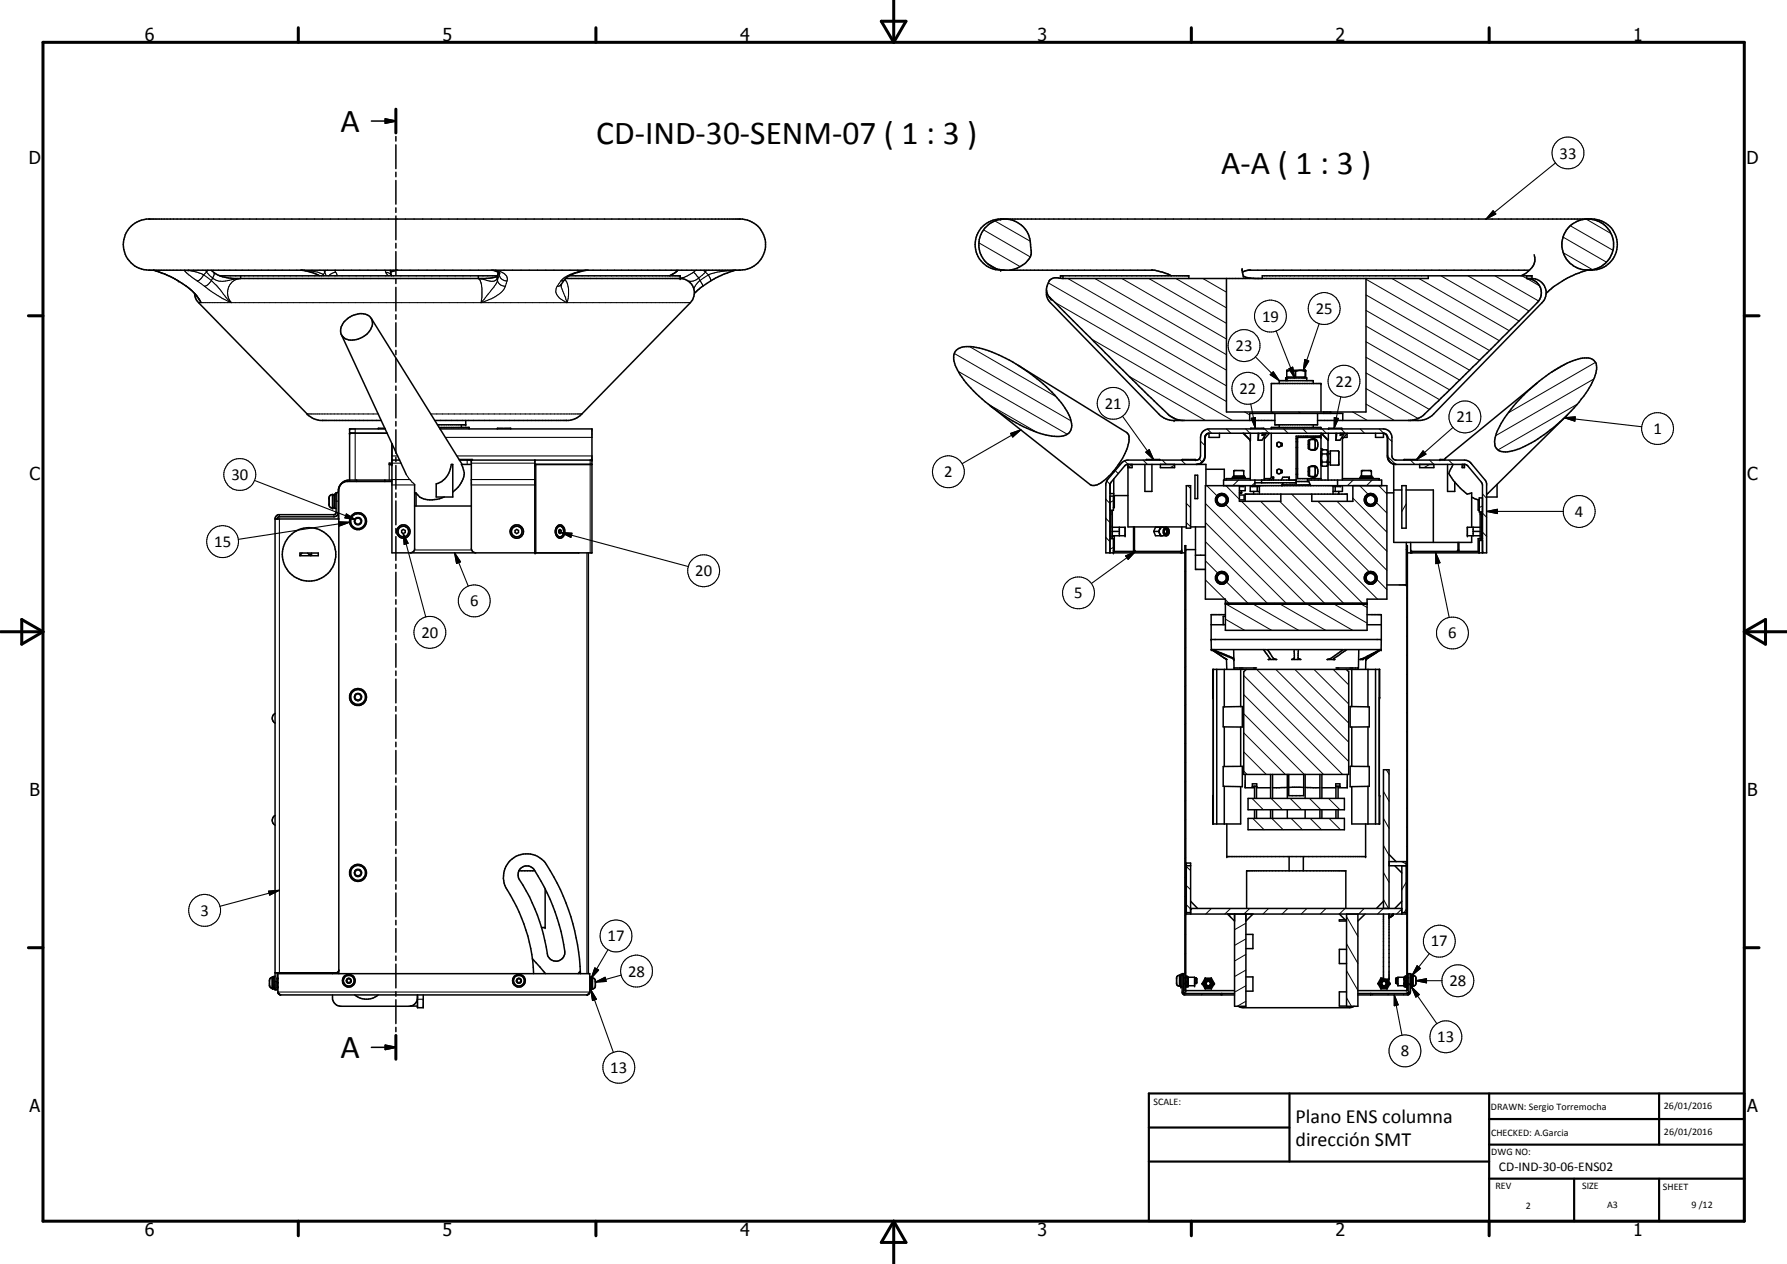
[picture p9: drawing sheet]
<svg xmlns="http://www.w3.org/2000/svg" width="420mm" height="297mm" viewBox="0 0 420 297" stroke-linecap="round" stroke-linejoin="round" font-family="sans-serif">
<defs><g id="words">
<g font-size="7.9">
<text x="80" y="30.9">A</text>
<text x="140.2" y="34">CD-IND-30-SENM-07 ( 1 : 3 )</text>
<text x="287.1" y="41">A-A ( 1 : 3 )</text>
<text x="80" y="248.6">A</text>
</g>
<g font-size="4.7">
<text x="304.6" y="263.9">Plano ENS columna</text>
<text x="304.6" y="269.3">dirección SMT</text>
</g>
<g font-size="4.2">
<text x="34" y="9.6">6</text>
<text x="104" y="9.6">5</text>
<text x="174" y="9.6">4</text>
<text x="244" y="9.6">3</text>
<text x="314" y="9.6">2</text>
<text x="384" y="9.6">1</text>
<text x="6.8" y="38.7">D</text>
<text x="410.6" y="38.7">D</text>
<text x="7" y="112.9">C</text>
<text x="410.8" y="112.9">C</text>
<text x="7" y="187.1">B</text>
<text x="410.8" y="187.1">B</text>
<text x="7" y="261.4">A</text>
<text x="410.8" y="261.4">A</text>
<text x="34" y="290.4">6</text>
<text x="104" y="290.4">5</text>
<text x="174" y="290.4">4</text>
<text x="244" y="290.4">3</text>
<text x="314" y="290.4">2</text>
<text x="384" y="290.4">1</text>
</g>
<g font-size="3.9">
<text x="366.6" y="37.3">33</text>
<text x="296.7" y="75.6">19</text>
<text x="309.4" y="73.8">25</text>
<text x="290.5" y="82.5">23</text>
<text x="291.4" y="92.5">22</text>
<text x="314" y="90.9">22</text>
<text x="259.7" y="96.1">21</text>
<text x="342.5" y="99.3">21</text>
<text x="388.7" y="102">1</text>
<text x="54.4" y="112.8">30</text>
<text x="222" y="112.2">2</text>
<text x="370.3" y="121.5">4</text>
<text x="50.4" y="128.6">15</text>
<text x="163.5" y="135.4">20</text>
<text x="110.6" y="142.5">6</text>
<text x="252.6" y="140.6">5</text>
<text x="99.1" y="149.9">20</text>
<text x="340.5" y="150">6</text>
<text x="47.1" y="215.2">3</text>
<text x="142.9" y="221.2">17</text>
<text x="336.4" y="222.4">17</text>
<text x="147.7" y="229.5">28</text>
<text x="340.8" y="231.7">28</text>
<text x="337.9" y="244.9">13</text>
<text x="329.3" y="248.2">8</text>
<text x="143.5" y="252.1">13</text>
</g>
<text font-size="3.1" x="352.4" y="275.2">CD-IND-30-06-ENS02</text>
<g font-size="2.4">
<text x="271.2" y="259.7">SCALE:</text>
<text x="350.6" y="260.8">DRAWN: Sergio Torremocha</text>
<text x="391.2" y="260.6">26/01/2016</text>
<text x="350.6" y="267">CHECKED: A.Garcia</text>
<text x="391.2" y="266.7">26/01/2016</text>
<text x="350.6" y="271.4">DWG NO:</text>
<text x="351.6" y="279.3">REV</text>
<text x="372" y="279.4">SIZE</text>
<text x="391" y="279.6">SHEET</text>
<text x="358.7" y="284.1">2</text>
<text x="377.9" y="283.8">A3</text>
<text x="397.7" y="283.8">9 /12</text>
</g>
</g></defs>
<g fill="none" stroke="#000" stroke-width=".35">
<path d="M87.3 28.4h5.8M90.6 27.9l2.5 .5-2.5 .6zM93.1 25.7v5.5M93.1 32.1v1M93.1 34v5.6M30.8 53.2l1.4-1 2.2-.7h140.2a6 6 0 0 1 5.4 6.3 6 6 0 0 1-6 5.7h-139a6 6 0 0 1-5.6-3.7 6 6 0 0 1 1.4-6.6zM93.1 40.5v1M93.1 42.4v5.6M93.1 48.9v1M93.1 50.8v5.5M93.1 57.2v1.1M93.1 59.1v5.6"/>
<path d="M235.9 51.5a6 6 0 0 0-5.7 6.2 6 6 0 0 0 6.1 5.8M236.8 51.5a6.1 6.1 0 0 1 5.5 6.3l.2 1.9-.3 .8a6.9 6.9 0 0 1-3.7 2.7l-.3 .1a7.3 7.3 0 0 1-3.5 .1 6 6 0 0 1-5.4-6 6 6 0 0 1 5.4-5.9h140.2a6 6 0 0 1 5.4 6.3 6 6 0 0 1-6 5.7h-1.1a25.6 25.6 0 0 0-8.3 4.2l-1.4 1.3M360.7 59.9a3.2 3.2 0 0 1-1.1 3.6M372.7 51.5l-1.2 .2a6.1 6.1 0 0 0-4.3 5.2v1.1a6.1 6.1 0 0 0 6.1 5.5 6.1 6.1 0 0 0 6.1-5.5 6.3 6.3 0 0 0-2.7-5.5l-1.3-.7-1.5-.3M36.1 63.5a23.2 23.2 0 0 1 9.7 5.5M45.8 69l1.1 1.5M45.8 69l.2 1.1 .7 1 25.8 26.6 1.3 .7 1.5 .4h14.3M49.6 63.5a7.7 7.7 0 0 0 5.3 1.9h59.2l1.4-.1a1.37 1.37 0 0 0 1.5-.9l.2-.4M51.6 64.8h65.4M56.6 64.8v.6M70.9 63.5l2.7 .6 1.5 .7M80.3 78.6l15.2 32.9"/>
<path d="M80.8 75.7a4.7 4.7 0 0 1 6.1-1.4 2.6 2.6 0 0 1-.3 3.8 5.1 5.1 0 0 1-5.4 1.5 2.37 2.37 0 0 1-.6-3.5zM87.3 74.8l21.4 34.3M91.8 63.5l.1 .4M91.9 63.9l.2 .9M93.1 65.6v1M93.1 67.5v5.6M93.1 74v1M93.1 75.9v5.5M93.2 63.5l-1.3 .5M112.5 64.8v.6M115.7 63.5l1.1 .3 .6 .4M117.4 64.2h.1"/>
<path d="M133 65.4l-1.1 1.7M133 65.4h26.9M133.9 64.8h26v.6M138 63.5l-2.3 .6a6.6 6.6 0 0 0-2.7 1.3M159.4 63.5l-1 .8-1 .5M159.9 65.4a3.4 3.4 0 0 1 3.1 2.1 3.4 3.4 0 0 1-.7 3.6l-25.5 26.2-1.2 .9-1.9 .6h-31.5M172.9 63.5a22 22 0 0 0-9.6 5.5M237.4 63.5h34l1.9 .4 2.1 .9M246 68.2a3.4 3.4 0 0 0 1 2.9l25.4 26.2 1.2 .9 1.9 .6h24.3M246.7 69.8l26.6 26.3a7.2 7.2 0 0 0 3.5 2.5l1.1 .2M249.3 65.4v-.6h30.2v.6M249.9 64.8v.6"/>
<path d="M270.8 63.5h.2M288.4 65.4v31.4h32.8v-31.4M292 63.1l.1 .9M292.1 64l.2 .9M292.3 64.9h.1M292.4 64.9l.6 .3 1.3 .2M293.9 63.5h-.2M294.7 65.4h.4M296.8 65.4v-.6h63.4v.6M335.8 64.8v.6h-86.6a2.21 2.21 0 0 0-3 1.9l-.2 .7 .2 .9 1 1.6M359 65.4h1.2M359 65.4a3.3 3.3 0 0 1 3.1 2 3.3 3.3 0 0 1-.7 3.7l-14.3 14.4-12.5 12.2-1.4 .7-1.6 .4"/>
<path d="M359 64.8v.6M359.6 63.5h-66.2l-1.3 .5M359.6 63.5l-.9 .8-1.1 .5M360.2 65.4a3.3 3.3 0 0 1 3.1 2.1 3.3 3.3 0 0 1-.7 3.6l-25.5 26.2-1.2 .9-1.9 .6h-24.2M93.1 82.3v1.1M93.1 84.2v5.6M93.1 90.7v1M93.1 92.6v5.6M93.1 99.1v1M108.5 99.8v.7M109.5 98.8v1h-6.6M224.9 82.3a4.8 4.8 0 0 1 4.7-.6 37.3 37.3 0 0 1 17.1 9.8 17 17 0 0 1 5.2 7.6 2.62 2.62 0 0 1-2.9 3.5 21.7 21.7 0 0 1-10.9-3.7 38.9 38.9 0 0 1-12.3-10.8 6.2 6.2 0 0 1-1.4-5.2z"/>
<path d="M239.3 85.8l25.6 15.8 .3 .4a6 6 0 0 1-.7 4.6 15.7 15.7 0 0 1-6.5 7.3l-.7 .2-.9-.2-23.7-18.7M293.8 98.8v-1.6h21.9v1.6M298.9 96.8v-6.7h11.7v6.7M299.8 97.2v2.6h10v-2.6M300.8 90.1v-.6h8v.6M300.8 99.8v.7M302.3 89.5v-.7h4.9v.7M302.4 88.8l.1 .7M302.5 88.8l.2 .7M302.6 87h4.3l.1 1.6h-4.5zM302.8 88.6v.2M303.3 87l-.8 .2"/>
<path d="M303.8 87l.8 .2M304.6 87.2v1.4M305.5 87l-.9 .2M306 87l.9 .2M306.7 88.6v.2M306.9 87v.1M306.9 87.1v1.5M308.8 99.8v.7M311.2 96.8v.4M312.9 96.8v.4M357.7 93.4a37.3 37.3 0 0 1 11.4-8.4 6.4 6.4 0 0 1 5.4-.5 2.5 2.5 0 0 1 .7 3.2 18.8 18.8 0 0 1-3.9 6.8 43.2 43.2 0 0 1-10.5 9.1 13.2 13.2 0 0 1-7.7 2.5 2.27 2.27 0 0 1-1.6-3.2 22.7 22.7 0 0 1 6.2-9.5zM361.5 89.9l-21.8 18"/>
<path d="M368.5 97.6l-19 18.6M77.6 116.5l.7-.3v3.2l-.5-.1-.4-.5v-2zM78.3 116.3l.4-.1zM78.3 119.3h.4M79 116.1h-.3v3.4h.3M79.5 115.8h-.5v4.6l-.2 .5h-13.4l-.5 .4-.2 .7M82.2 101.8h8.8M83.9 112.8v.4M90.5 112.8v.4M90.5 100.7h-1.6v.1M90.6 100.8h-8.4v12M92.1 112.8h-10.3a2.67 2.67 0 0 0-2.3 2.3v6.9"/>
<path d="M92.1 113.2h-10.8a2.09 2.09 0 0 0-1.6 1.9v113.7M92.1 108.8h-.6v.4h.6M92.1 108.1h1.9M93.1 101v5.6M93.1 107.4v1.1M93.1 109.4v5.5M93.1 115.8v1.1M93.1 117.7v5.6M97.5 115.7l.3 .4M97.5 113.8v15.4l-.4 .5-.6 .2M97.5 118.9h13.3M103.3 100.5h7v.3"/>
<path d="M103.5 100.8h35.7v29.1h-47.1v-25.6M104.5 116.8a6.6 6.6 0 0 1-5.8 0l-.9-1v3.1M106.1 109.1h.4v7.7h-3.9v-3.1a5 5 0 0 0 3.5-4.6zM108 108h3.1v.1M108 108.1h31.2M110.8 109.1h-2.3a4.4 4.4 0 0 1-1.2 5.8l-.8 .8M110.8 108.1v20.8l.1 .4a.87 .87 0 0 0 .9 .6M116.9 100.8v-.1h3.2v.1M125.8 109.1h13.4M125.8 108.1v21.8M261 116.6h.8v3.3h-.8M261 116h.9"/>
<path d="M261 113.7l3.4-4.2 .6-.4h18.5v5M261 113.7v16.2M261 113.7v2.3M261 119.9l.1 6.3 .1-.1M261.2 119.9v6.7M261.5 119.9v6.7M261.9 110.7v.3M261.9 112.6v3.9h3.3M262 116.5v2.8h-.2M263 109.1h.4M265.2 109.1v14.7h13.7M266.2 109.1v.8h-1"/>
<path d="M269.2 109.1v6.4h1.6v-6.4M269.5 108.1v-.1h3.2v.1M272.8 109.1v.8h3.4v-.8M277.9 108.1v-.1h3.2v.1M278.9 114.1h1v10h-1zM281 111.7h.6v5.5h-.6zM282.1 109l-.7 .1M283.4 114.1h42.7v26.7h-4.7v7.3h-33.3v-7.3h-4.7zM283.5 110.3h4.4v2.5M284 101.9l-.4 .3-.2 .6v4.3a2.01 2.01 0 0 1-2.1 2M284.3 101.8h41M284.3 101.8l-.6 .2-.4 .6-.1 4.9-.2 .6-.7 .8"/>
<path d="M284.3 101.8v1h2.4v-1M289.8 112.5v-.3h3v.3M290 112.2v-.3h2.6v.3M290.1 111.9v-1.3h.1h2.2v1.3M291.4 116.3h1.1v1.2h-1.1M291.4 114.1v3.7h9.7v-1.7M291.4 115.7h.5M291.9 115.7l-.1 .2h-.4M291.9 115.3v.4M292.3 114.1v.2M292.3 101.8l1.7 1.7M292.4 101.8l1.6 1.7"/>
<path d="M292.4 114.1v.2h-1M292.8 117.8v-1.7h24v1.7M292.8 114.1v1.2h-1.4M294 114.1v1.4h2.1M294 103.5v9.3M294 112.5h-5.7v.3M294 103.5h.1M294 101.8v1.7M294 100.8v-.1h3.2v.1M294.3 114.1v.2h1.8M294.4 114.1v.2M294.8 115.5v.6"/>
<path d="M295.1 112.8v1.3M295.6 114.3v1.2M295.8 101.8v1.7M296 101.8l-.2 1.7M296.1 114.1v2M296.6 112.8v.7M296.7 101.8v.5l1-.5M297.3 102.6v10.2M297.3 112.5h1.4M297.8 101.8l-1.1 1.7h-.9M298.5 101.8l-1.2 1.4M298.9 100.8v-.3h11.7v.3"/>
<path d="M298.9 101.8v10.4M299.5 112.1h-.5l-.6 .7M299.5 112.1l-.6 .7M299.5 112.1v.7M301.2 110.5l.1 .5a.58 .58 0 0 1-.9 .3 .58 .58 0 0 1 0-.9 .58 .58 0 0 1 .9 .2M301.2 104.2v.5M301.3 104.3l-.5-.4a.6 .6 0 0 0-.5 1l.5 .1 .5-.3M301.4 104.1v.7M301.4 110.5v.6M301.4 114h6.7M301.4 114v.1M301.7 113.5l-.3 .5"/>
<path d="M303.1 112.1h-1.5l-.3 .7M303.1 112.1l-.2 .7M303.1 112.1v.7M304.7 112.8h-17v1.3M304.7 113.2h3l.4 .8M304.7 103.1h.4M304.7 105.2h.4M304.7 103.8h.4M304.7 111.5h.4M304.7 110.2h.4M305.1 102.8h5.5v9.7h-5.5zM307.3 102.5l.1 .3"/>
<path d="M307.4 112.8h17.5v1.3M307.4 112.5v.7M307.6 103.5a1.29 1.29 0 0 1 2.2 .5 1.52 1.52 0 0 1-.7 1.8l-.7-.1-.8-.3zM307.6 109.9a1.3 1.3 0 0 1 2.2 .4 1.31 1.31 0 0 1-1.2 1.8l-1-.3zM307.9 104.4l-.3 .1M307.9 110.6l-.3 .1M307.9 110.7l-.3 .2M307.9 103.4v2.2M307.9 109.7v2.2M307.9 104.2l-.3 .2M308 103.3l1.2 .1v2.2l-1.2 .1M308 109.6l1.2 .2v2l-1.2 .2"/>
<path d="M308.1 114v.1M310.6 105.4l.5 .3M310.6 109.1l.2 .5M310.7 101.8l1.6 1.7M310.8 105.7h1.2M310.8 106.7l-.1 .7 .1 1.2M310.8 105.7l-.1 .4 .1 .6M310.8 108.6l-.1 .4 .1 .6M310.8 105.7l-.2 .5M310.8 106.7h1.2M310.8 108.6h1.2M310.8 109.6h1.2"/>
<path d="M312 105.7l.2 .4-.2 .6M312 106.7l.2 .7-.2 1.2M312 108.6l.2 .4-.2 .6M312 105.7l.2 .5M312.2 103.5l-1.6-1.7v.7h-5.9v11h-9.6M312.2 103.5v9.3M312.2 108.6h.6M312.2 106.6h.6M312.2 109.1l-.2 .5M312.2 103.5h.1M312.3 101.8v1.7M312.4 100.8v-.1h3.1v.1"/>
<path d="M312.8 106l2 .1v3.1l-2 .1zM313.4 114.1v2M313.9 114.3v1.2M314.1 101.8v1.7M314.3 101.8l-.2 1.7M314.5 112.8v1.3M314.8 115.5v.6M315.1 101.8v.5l.9-.5M315.1 114.1v.2M315.2 114.1v.2h-1.8M315.6 102.6v10.2M315.6 114.1v1.4h-2.2"/>
<path d="M315.6 112.5h8.7v.3M316.1 101.8l-1.1 1.7h-.9M316.7 101.9v.9h-.8M316.8 101.8l-1.2 1.4M318.1 114.1v3.7h-9.7v-1.7M319.8 112.5v-.3h3v.3M320 112.2v-.3h2.5v.3M320.1 111.9v-1.3h.1h2.2v1.3M323.4 101.8v1h1.9v-1M325.3 101.8a1 1 0 0 1 1 1v4.7l.7 1.2M325.3 101.8l.6 .4 .3 .6 .1 5 .3 .6 .7 .5M326.1 115.8h1.6"/>
<path d="M327.2 108.9l1 .2M327.5 109l.7 .1M327.7 115.1h1.9M329.6 114.1h1v10h-1zM330.1 108.1v-.1h3.2v.1M330.6 115.1h6.4v12.4M333.8 109.1v.8h3.3v-.8M339.7 108h-1.2v.1M339.7 107.9l-.1 .2M340.3 109.1v6.4h1.7v-2.2M341.7 109.1l-1.1 2.2 .3 .5 1.1 1.4 2.5 2.6 .5 .3 1-.3v8.1M343.8 109.1v.8h.5v-.8"/>
<path d="M346 116.8l1.8 .7M347.5 117.4v2.5h.3M348.6 117h-.8v3.3h.8M352 113.8v3h-2.5M64.7 122v110.6h.5v-4M64.7 122h15M70.5 130h4.3v.6h-4.3zM71 130l-.5 .6M72.3 130l.8 .6M73.2 130v.3h-.5M79.5 120.4a1.05 1.05 0 0 1-1 1.1h-13l-.3 .5M83.8 121.8h.7l.5 .7-.5 .6h-.7l-.4-.6z"/>
<path d="M93.1 124.2v1.1M93.1 126.1v5.6M93.1 132.6v1M93.1 134.5v5.6M94.4 124.7l.4-.3 .5 .3v.4l-.5 .3-.4-.3zM121.1 124.7l.4-.3 .4 .3v.4l-.4 .3-.4-.3zM130.9 123.8a1.05 1.05 0 0 1 1.2-.3 1.05 1.05 0 0 1 .7 1.1 1.34 1.34 0 0 1-1.3 1.8 1.81 1.81 0 0 1-.6-2.6zM131.5 124.6l.1 .1M131.5 123.7l-.5 .2-.4 .9M131.5 123.7a1.3 1.3 0 0 1 1.1 1 1.3 1.3 0 0 1-.5 1.3 .97 .97 0 0 1-1.1 0 .97 .97 0 0 1-.4-.9M131.5 123.7a1.36 1.36 0 0 0-.8 1.2 1.36 1.36 0 0 0 .8 1.3M131.6 124.7h.3"/>
<path d="M131.6 124.7v.4M131.6 125.1h.3M131.6 125.1l-.1 .1M131.9 124.7v.4M131.9 124.7l-.3-.3-.3 .3v.4l.3 .3 .3-.3M138.3 129.9v98.9M261 126h.1M261 126.6h.8v3.3M261.1 124.9h.1M261.1 123.6l.1 .1M261.5 124.9h1.7M261.5 123.9h3v2h-3"/>
<path d="M261.5 126h.5v3.3h-.2M261.8 129.5l16.1 .1M263.2 123.9v2M266.5 123.8l.1 5.8M266.7 123.8v5.4l.3 .4M271.3 124.9h1.1M272.4 124.9l.5 1M272.9 123.9l-.5 1M273.3 123.9l-.2 .1a1.12 1.12 0 0 0-.3 1.7l.3 .2M273.9 124.4l.4 .2M274 124.3l.2-.1a.68 .68 0 0 1 .5 .8 .68 .68 0 0 1-.6 .6 .75 .75 0 0 1-.1-1.3zM274.1 124.3l.3 .3"/>
<path d="M274.2 123.9a1.11 1.11 0 0 1 .7 1 1.11 1.11 0 0 1-.5 1h-2.7l-.4-1M274.2 123.9h-2.5l-.4 1M274.2 123.9a1.05 1.05 0 0 0-.7 1 1.05 1.05 0 0 0 .7 1M274.3 124.6l.1 .2M274.4 124.6v.6l-.3 .3M274.4 125l-.3 .4h-.2M277.9 123.8v5.8M277.9 129.6v.3M278.6 129.9h-18.6v-16.3l.4-.9 3.3-3.9 .8-.6 .7-.1 16.5-.1 .4-.3 .2-.6v-4.3a2 2 0 0 1 2-2h41a2 2 0 0 1 2 2v4.3l.1 .5 .4 .4 16.9 .2 1.2 .6 3.4 4.1 .2 .7v16.3h-18.6M278.8 129.2h2.3M279.9 123.8h3.5M281.1 123.8v10h2.3"/>
<path d="M281.1 130.5h2.3M330.7 127.5v10h-4.6M330.7 129.2h.1M331.7 127.5v2.4M331.7 129.5h16.1M342.8 127.5v1.7l-.3 .4M343 127.5v2.1M346 125.9v1.6h-18.3v-18.4h16.8l.5 .2 3.3 4 .3 .7v15.9M346.4 124.9h1.6M346.4 123.9v2M348 120.3v6.7M348 123.9h-3v2h3"/>
<path d="M348 126.6h-.5v3M348.3 120.3v6.7M348.3 124.9h.2M348.3 126.1l.2 .1M348.3 126.6h.3M348.5 123.6l-.2 .1M348.5 120.3v6.3M348.6 127h-.8v2.9M93.1 140.9v1.1M93.1 142.9v5.6M93.1 149.3v1.1M93.1 151.3v5.5"/>
<path d="M93.1 157.7v1M93.1 159.6v5.6M284.8 150.3h40M284.8 150.3v2.4M284.8 146.8h3.3M284.8 152.7l5.3 2.2M284.8 152.7h13.2M285 152.8l.3 .1M285.1 152.7l5 2M285.1 152.8l3.3 2.2zM285.3 157.3v36.3M286.1 157.3v36.3"/>
<path d="M287.9 157.3v8.8M288.1 144.4h-3.3v5.9M288.1 141.8h33.3M288.1 142h33.3M288.1 144.8h-.5v2M288.4 155v2.3M290.1 152.7v4.3h5.3M291.7 157.3v8.8M293 157.3l-.6 .6v24.1h24.7v-24.1l-.5-.6M297.1 152.7l1.4 2M298 152.7l.7 1a1.61 1.61 0 0 0 1.3 1.3M298 152.7h17.8"/>
<path d="M298.2 155h2M298.5 154.9l-.2 .1M298.5 154.7h.1M298.6 154.7v.1M298.6 154.8l-.1 .1M304.3 152.7v1.9l-.2 .3-.4 .1h2.1l-.3-.1-.3-.3 .1-1.9M312 155h1.8M313.6 154.9h.1M313.7 154.9l.1 .1M315.8 152.7l-2 1.4a2.46 2.46 0 0 1-1.7 .9M316.7 152.7l-3.1 2v.2M317.8 157.3v8.8"/>
<path d="M319.5 152.7l-.1 4.3h-5.3M320.5 154.9h.1M320.5 154.9l-.8 .1M321.1 155v2.3M321.4 144.4h3.4v5.9M321.4 146.8h3.4M321.6 157.3v8.8M323.4 157.3v36.3M324.3 157.3v36.3M324.3 153l-3.2 2M324.3 152.9l-3.2 2.1M324.5 152.7l-4.7 2.3"/>
<path d="M324.7 152.7h.1M324.7 152.7l-.1 .1M324.7 152.7l-4.2 2.2M324.7 152.7h-8.9M324.8 150.3l-.1 2.4M64.7 167.6a1.3 1.3 0 0 0 0 2.3M83.8 163.1h.7l.5 .7-.5 .7h-.7l-.4-.7zM93.1 166v1.1M93.1 168v5.5M93.1 174.4v1.1M93.1 176.4v5.5M285.2 164l-.1-6.7h39.3l-.1 6.7"/>
<path d="M287.6 166.1l4.5-.1v4.9l-4.5-.1zM287.9 170.8v9.3M291.7 170.9v9.2M317.4 166l4.5 .1v4.7l-4.5 .1zM317.8 170.9v9.2M321.6 170.8v9.3M64.7 191.6a1.3 1.3 0 0 0 0 2.3M93.1 182.8v1.1M93.1 184.7v5.6M93.1 191.2v1M93.1 193.1v5.6M93.1 199.6v1"/>
<path d="M287.6 180.1h4.5v4.8l-4.5-.1zM287.9 184.8v8.8M288.4 193.6v7.7h32.7v-7.7M291.7 184.9v8.7h-6.6l.1-6.6M292.8 182v3.1h2.2M293.4 187.6h22.7v2.7h-22.7zM293.4 192.3h22.7v2.7h-22.7zM294.5 184.2h1v.6h-1zM295 184.8v2.8M295 190.3v2M295.4 184.8v2.8M295.4 190.3v2"/>
<path d="M295.4 185.1h3.3M298.7 182v5.6M298.7 190.3v2M299.2 182v5.6M299.2 190.3v2M302.7 185l-3.5 .1M302.7 182v5.6M302.7 190.3v2M303 182v5h3.5v-5M303 185h3.5M306.9 185l3.4 .1M306.9 182v5.6"/>
<path d="M306.9 190.3v2M310.3 182v5.6M310.3 190.3v2M310.8 185.1h3.3M310.8 182v5.6M310.8 190.3v2M314.1 184.2h.9v.6h-.9zM314.1 184.8v2.8M314.1 190.3v2M314.6 184.8v2.8M314.6 190.3v2M316.8 182v3.1h-2.2"/>
<path d="M317.4 180.1h4.5v4.7l-4.5 .1zM317.8 184.9v8.7h6.6l-.1-6.6M321.6 184.8v8.8M83.8 204.5h.7l.5 .6-.5 .7h-.7l-.4-.7zM93.1 201.5v5.6M93.1 207.9v1.1M93.1 209.8v5.6M93.1 216.3v1M93.1 218.2v5.6M122 204.6h3.8M122.3 204.1a2.1 2.1 0 0 1 3.3 .3 45.8 45.8 0 0 1 7.2 19.8 2.08 2.08 0 0 1-2.1 1.7 2.08 2.08 0 0 1-2-1.8 43.5 43.5 0 0 0-6.7-17.7l-.1-1.3zM128.2 208.8v9.2h-.9"/>
<path d="M278.9 214.5h1M278.9 203.5h1M279.9 213.5h49.7M279.9 211.8l1.7 1.7M288.6 214.8l1.7 1.7M290.3 214.8v21.7h2.6v-21.7M292.9 219.6h1.7v3.3h-1.7M293.1 213.5v-8.9h23.3v8.9M294.6 214.8l-1.7 1.7M303.1 201.3v3.3M306.4 201.3v3.3M314.9 214.8l1.7 1.7"/>
<path d="M316.3 216.2h-1.4v.3h1.7M316.6 214.8v21.7h2.7v-21.7M321 214.8l-1.7 1.7M325.3 213.5v-32.6h1.3v32.6M325.3 214.8v15.3M325.3 211.8l-1.7 1.7M326.6 202.5h4v12.3h-51.7v-12h1v12M326.6 203.5h4M326.6 214.8v15.3h-1.7l-.5 .8M326.6 200.8l1.6 1.7M327 215.4h.1M327.6 214.8l-1 1"/>
<path d="M327.9 203.5l1.7 1.6M329.6 203.5v11.3M329.6 214.5h1M329.6 211.8l-1.7 1.7M64.1 229.7v2.5M64.4 229.7h-.6l-.4 .6v1.6l.4 .3h.6M64.7 229.4h-.3v3.1h.3M65.2 230.3h.1M65.2 231.6h.1M65.2 231.9l.1 .1M65.2 230.8l.1 .1M65.3 229.9l-.1 2.2 .2-.2"/>
<path d="M65.3 229.9l-.1 .1M65.3 231l-.1 .1M65.3 229.9l.1 .1M65.4 230.9l-.1 .1M65.4 233.1l.3 .6M65.7 233.7h72.5M65.7 233.7l.2 .1M78.2 228.6v.2M78.2 233.8a2.13 2.13 0 0 0 2 2.7l16.3-.1M79.7 228.1l-.5 .5h-14.5M81.8 230h.4l.3 .5-.3 .4h-.4l-.3-.4zM83.4 233.8a4.3 4.3 0 0 0 5.5 0"/>
<path d="M93.1 224.7v1M93.1 226.6v5.6M93.1 233v1.1M93.1 234.9v5.6M96.5 236.4h1.7M98.2 233.8v3h1.3v-3M98.2 234.5a1.98 1.98 0 0 1-1.7 1.9M121.7 230h.5l.3 .5-.3 .4h-.5l-.2-.4zM125.2 225.3l3.1 3.5M125.5 228.8a41.4 41.4 0 0 0-6.8-20.7 5.5 5.5 0 0 1 2.7-6.9 5.5 5.5 0 0 1 7.1 2 50.4 50.4 0 0 1 8 25.6M136.5 228.2l-.6 .6M138.2 233.7l-.1 .1"/>
<path d="M138.7 233.1l-.2 .4-.3 .2M138.7 233.1v-4.3h-73.3v4.5l.3 .4M138.7 233.1l-.5 .6M138.7 229.6h.2v3h-.2M138.9 229.9h.7l.4 .6-.1 1.6-.4 .3h-.6M139.2 229.9v2.5M277.4 229.2v2.5M277.7 229.2a.78 .78 0 0 0-1.1 .5v1.6l.3 .3 .8 .1M277.9 229h-.2v2.9h.2M278.3 231.1h.3M278.3 228.8v4.5l.2 .1M278.3 229.8h.3"/>
<path d="M278.5 233.4l-.2-.3 .6 .4M278.5 233.4l11.8 .1M278.6 228.8h-.7v4.5l.5 .5h11.9M278.8 229.7h.1M278.8 232.8v-104.6h-.2v104.6h11.7M278.8 230.7h.4M278.8 231.6h.1M278.8 229.6l.4-.1-.1 2.4-.3-.1zM279.2 229.5v.1M279.2 229.7h1.7v1.9h-1.7M279.2 231.8h.1M279.2 229.8l.1 .2"/>
<path d="M279.2 230.8l.1 .2M279.3 229.7v1.9M279.3 231.4l-.1 .2M279.3 230.4l-.1 .1M280.9 231.1h.3M280.9 229.8h.3M281.2 229.8v1.3M281.2 229.8l.2 .2v1l-.2 .1M282.6 231.1h.2M282.6 231.1l.8 1.3M283.2 230.6l.5-.5h.9a1.02 1.02 0 0 1 .5 1.1 1.02 1.02 0 0 1-.9 .9M283.2 230.7l-.1 .4 .1 .5"/>
<path d="M283.2 231.6l.3 .3 .5 .2M283.2 230.6l-.2 .4 .2 .6M283.4 229.9h1.4M283.4 229.9l.1 .1M283.4 232.4h1.4M283.4 229.9l-.8 1.2M283.4 232.3v.1M283.4 232.3h.1M283.5 232.2l-.1 .1M284 230.1l-.5 .2-.3 .4M284.2 230.1a1.05 1.05 0 0 1 .9 .9 1.05 1.05 0 0 1-.5 1.1h-.9l-.5-.5M284.7 232.2l.1 .1"/>
<path d="M284.8 229.9l-.1 .1M284.8 232.3v.1M284.8 232.3h.1M284.8 229.9h.1M284.8 229.9l.7 1.2M285.4 231.1h.1M285.5 231.1l-.7 1.3M287.3 233.5v.3M291.2 236.5l1.1 .3h25l1.1-.3M292.9 229.6h1.7v3.3h-1.7M316.6 233.1h-1.7v3.3h1.7M316.6 223.1h-1.7v3.3h1.7"/>
<path d="M319.3 232.8h11.6v-104.6h-.1v104.6M322.3 233.5v.3M324 231.1h.1M324 231.1l.7 1.3M324.4 231l.2 .6 .6 .5M324.7 229.9h.6M324.7 232.3h.1M324.7 232.4h1.4M324.7 229.9h.1M324.7 232.3v.1M324.7 229.9l-.7 1.2M324.7 229.9l.1 .1"/>
<path d="M324.8 232.2l-.1 .1M325.8 230.1l.5 .7M326 232.2l.1 .1M326.1 232.3h.1M326.1 232.3v.1M326.2 231.7l-.6 .4M326.3 230.1l.5 1M326.3 230.8a.93 .93 0 0 1-.5 1.3l-1-.1-.5-.8 .1-.3M326.3 230.8a.98 .98 0 0 0-1-.7 .98 .98 0 0 0-.9 .9M326.3 230.8v.7M326.7 231.1h.1M326.8 231.1l-.7 1.3"/>
<path d="M328.3 231.1h.4M328.3 229.8v1.3M328.3 229.8l-.1 .2v1l.1 .1M328.3 229.8h.4M330.1 229.7v1.9M330.1 230.3l.3 .2M330.1 231.2l.3 .3M330.3 230.9h-.1M330.4 229.7h-1.7v1.9h1.7M330.4 230.6h.4M330.4 230.8l-.3 .3M330.4 229.8l-.3 .2"/>
<path d="M330.4 229.4l.3 .1-.1 2.4-.2-.1zM330.6 229.5h.1M330.7 229.7h.1M330.7 231.6h.1M330.9 228.8h.7v4.3l-.5 .7h-11.8M330.9 231.1h.3M330.9 229.8h.3M331 233.4l-11.7 .1M331.2 233.3v-.2l-.6 .4M331.2 233.3l-.2 .1M331.2 228.8v4.5l-.2 .1M331.6 229h.3v2.9h-.3"/>
<path d="M331.9 229.2l.7 .1 .3 .4v1.6l-.3 .3-.7 .1M332.2 229.2v2.5M87.3 246.1h5.8M90.6 245.6l2.5 .5-2.5 .5zM93.1 241.4v1M93.1 243.3v5.6"/>
<circle cx="287.2" cy="117.5" r="1.08"/>
<circle cx="287.3" cy="117.5" r="1.34"/>
<circle cx="287.3" cy="117.5" r="1.39"/>
<circle cx="287.3" cy="117.4" r="1.5"/>
<circle cx="322.2" cy="117.5" r="1.41"/>
<circle cx="322.3" cy="117.5" r="1.07"/>
<circle cx="322.3" cy="117.5" r="1.52"/>
<circle cx="322.3" cy="117.5" r="1.34"/>
<circle cx="72.7" cy="130.3" r="6.3"/>
<circle cx="84.2" cy="122.5" r="1.77"/>
<circle cx="84.2" cy="122.5" r="2"/>
<circle cx="94.8" cy="124.9" r="1.25"/>
<circle cx="94.8" cy="124.9" r="1.58"/>
<circle cx="121.5" cy="124.9" r="1.25"/>
<circle cx="121.5" cy="124.9" r="1.58"/>
<circle cx="287.2" cy="135.8" r="1.06"/>
<circle cx="287.3" cy="135.8" r="1.5"/>
<circle cx="287.3" cy="135.8" r="1.33"/>
<circle cx="287.3" cy="135.8" r="1.41"/>
<circle cx="322.2" cy="135.8" r="1.41"/>
<circle cx="322.3" cy="135.8" r="1.51"/>
<circle cx="322.3" cy="135.8" r="1.08"/>
<circle cx="322.3" cy="135.8" r="1.33"/>
<circle cx="84.2" cy="163.8" r="1.76"/>
<circle cx="84.2" cy="163.8" r="2.01"/>
<circle cx="84.2" cy="205.1" r="2"/>
<circle cx="84.2" cy="205.1" r="1.77"/>
<circle cx="82" cy="230.5" r="1.51"/>
<circle cx="82" cy="230.5" r="1.26"/>
<circle cx="122" cy="230.5" r="1.51"/>
<circle cx="122" cy="230.5" r="1.26"/>
<circle cx="284.1" cy="231.1" r=".67"/>
<circle cx="284.1" cy="231.1" r=".51"/>
<circle cx="325.4" cy="231.1" r=".53"/>
<circle cx="325.4" cy="231.1" r=".66"/>
</g>
<g fill="none" stroke="#000" stroke-width=".25">
<path d="M365.7 38.3l-16.3 13.2M351.1 49.5l.6 .8-2.3 1.2zM36.1 63.5l.9 .3a19.7 19.7 0 0 1 4.9 2.2M41.9 66h.1M41.9 66l1.9 1.3M43.4 63.5l1 1.1 2 1.4M43.8 67.3h.1M43.8 67.3a9.8 9.8 0 0 1 3.5 3.8M44.2 63.5h.1M44.2 63.5l2.3 .5 1.4 .6M46.4 66l1.7 1.3M46.7 70.2l.6 .9"/>
<path d="M46.7 71.1h115.6M46.9 70.5l.4 .6M47.9 64.6l-.9 1.1-.6 .3M47.9 64.6l1.8 1.3M48.1 67.3l4 2.7 2.3 1.1M48.3 63.5l.2 .4M48.5 63.9l1.5 1.4M48.5 63.9l-.6 .7M48.9 63.5l-.4 .4M49.7 65.9a2.27 2.27 0 0 1-1.6 1.4M49.7 65.9l1.3 1.3 2.2 2.7 1.2 1.2M50 65.3a4.5 4.5 0 0 0 4.4 .4l2.2-.3a3.3 3.3 0 0 0-3.1 3.6 3.4 3.4 0 0 0 .9 2.1"/>
<path d="M50 65.3l-.3 .6M50.3 64.1v.5l-.3 .7M70.8 63.5l2.8 .3a4.6 4.6 0 0 1 2.4 .8M76 64.6v.2M76 64.6l.1 .2M76.1 63.5l.3 .4M76.4 63.9l.3 .9M76.4 63.9l-.4 .7M76.7 63.5l-.3 .4M78.6 63.5l.3 .5M78.9 64l-.8 .2-.7 .6M78.9 64l.3 .8"/>
<path d="M90.6 63.5l.1 .5M90.7 64l.9 .2 .4 .6M90.7 64l.7 .8M91.8 63.5v.1M93.4 63.5l-1.5 .4M116.5 63.5a3.4 3.4 0 0 1 2.8 1.9l-.1 .6M116.9 64.9v.4M116.9 65.3l-.1 .2a2.14 2.14 0 0 1-2.8 .2l-1.5-.3 .3 .3 .3 .6 .2 1.4v2.2l-.2 1.2M116.9 65.3l.1 .6M117 65.9a1.84 1.84 0 0 0 1.8 1.4M117 65.9l-.9 1.6-3 3.6M117.2 64l-.3 1.3"/>
<path d="M117.3 64a1.95 1.95 0 0 0 1.9 2M117.4 64.2l-.4 1.7M118.8 67.3a6.6 6.6 0 0 1-4.3 3.3l-1.4 .5M119.2 66l-.4 1.3M131 67.3a2.32 2.32 0 0 0 1.4 3.3l.9 .5M131.9 66l-.9 1.3M131.9 67.1l1.4 4M132 66.8l-.5 .4-.5 .1M132.8 65.7l.2 .1a5.7 5.7 0 0 1 .6 3.9l-.3 1.4M132.9 65.6l-.4 .3-.6 .1M137.7 63.5a11.3 11.3 0 0 0-5.4 2.1l-.4 .4M158.9 64l-.2 .1"/>
<path d="M158.9 64l-1.5 .8M159.5 63.5l-.6 .5M163 64l.4 .3 .9 1M163 64l-2.1 1.2-1 .2M163.6 63.5l-.6 .5M164.3 65.3a2.64 2.64 0 0 1-2.5 .7M164.3 65.3l.3 .6M164.6 65.9l.7 1.3M164.6 65.9l-1.1 1.2-.4 .8M165.3 67.2l-.1 .1M165.3 63.5l1.3 1.1M166.1 63.5l-.6 .8-1.2 1"/>
<path d="M166.6 64.6l.4 .9 .1 .5M166.6 64.6l-2 1.3M172.7 63.5l-3.9 .4-2.2 .7M300 77.8l4.4 11M310.2 76.1l-3.8 10.9M72.2 97.3h.1M72.2 97.3h16.7M101.3 97.3h35.5M263.9 97.8l7.3 10.2M294.1 95l1.1 5.7M294.2 98.3l1-.2v2.6zM295.2 83.9l5.6 5.6"/>
<path d="M298.7 88.1l.7-.7 1.4 2.1zM303.1 86.7l.8-.4 .5 2.5zM306.8 84.5l.9 .3-1.3 2.2zM313.7 98.1l1 .2-1 2.4zM315.2 93.3l-1.5 7.4M367.8 98.2l2.6-.2-.1 1zM367.8 98.2l18.2 2.1M59.8 112.9l23.8 9.2M78.1 119.4h.1M78.1 116.2v3.2M79 117.8h.5M79.5 115.5h.2"/>
<path d="M82.2 112.8v.4M83.5 100.8v12M91.5 109.2v3.6M92.1 114h5.4M92.1 112.7h4.2M92.1 108.8h2.2M92.1 107.1h1.4M95.5 111.5l.8 1.2M96.3 112.7l1.2 1.1M104.7 102.8h34.5M107.4 107.1h31.8M109.8 108.1v1"/>
<path d="M110.8 114h15M110.8 112.7h15M110.8 108.8h15M125.8 109.6h.1M125.8 113.2h.1M125.8 114h.1M126 109.1v20.8M138.8 108.1v21.8M237.6 101.9l2.4-.9-1.9 1.7zM240 101l-13.8 8M269.4 106.3l.8-.6 1 2.3zM301.3 104.3l.1-.2 .1 .4-.1 .3-.1-.1"/>
<path d="M301.3 110.6l.1-.1 .1 .3-.1 .3-.1-.1M310.6 108.6h.1M310.6 106.6v2M334.6 106l.7 .7-2.2 1.3zM341.6 100.5l-8.5 7.5M65.7 120.9v.6M65.7 122v106.6M78.5 120.9v.6M79 120.4h.5M79.7 122.6l2.5 .1-2.4 .9zM81.4 120.8l2.2 1.3-2.5-.4zM81.7 121.8l-.6-.1 .3-.9 2.2 1.3"/>
<path d="M81.9 121.8l1.7 .3M82.2 122.7l-26.2 4M94.8 125.4l1.2 2.3-1 .2zM94.8 125.4l5.3 19.6M97.4 129.2h13.5M106.9 129.9l1.4 2.1-1 .4zM106.9 129.9l3.2 7.9M131.9 125.1l2.6 .2-.3 1zM131.9 125.1l29.9 8M138 129.9v98.9M264.7 130.6l2.3-1-1.8 1.8zM267 129.6l-10.4 7.5"/>
<path d="M337.6 129.9l1 2.3-1 .3zM337.6 129.9l3.1 15.2M349.5 120.2l2.6-.5v1zM349.5 120.2h18.1M63.1 209.4l2.6-.2-2.3 1.2zM65.7 209.2l-14 3.8M64 232.2h.1M64 229.7v2.5M64.7 230.6h.5M65.4 233.1h73.3M98.2 234.8h1.3M138.9 232.6l1.3 2.2-.9 .3z"/>
<path d="M138.9 232.6l5.3 14.7M139.3 229.9h.1M139.3 229.9v2.5M139.9 227.5l.8 .5-1.7 1.9zM140 230.8l2.3-1.1 .2 .9zM142.9 223.2l-3.9 6.7M146.1 229.2l-6.1 1.6M327.8 233.8l.9 2.3-.9 .2zM327.8 233.8l1.8 9.5M331.9 231.9l1.8 1.8-.8 .6zM331.9 231.9l6 8.7M332.9 230.5l2.5-.5v1z"/>
<path d="M332.9 230.5h6.1M333.2 226.9l.8 .7-2 1.6zM336.1 224.1l-4.1 5.1"/>
<circle cx="368.7" cy="36" r="3.8"/>
<circle cx="298.7" cy="74.3" r="3.8"/>
<circle cx="311.3" cy="72.5" r="3.7"/>
<circle cx="261.7" cy="94.8" r="3.8"/>
<circle cx="292.5" cy="81.2" r="3.8"/>
<circle cx="293.4" cy="91.3" r="3.8"/>
<circle cx="316" cy="89.6" r="3.8"/>
<circle cx="344.4" cy="98" r="3.7"/>
<circle cx="56.4" cy="111.5" r="3.7"/>
<circle cx="223" cy="110.9" r="3.8"/>
<circle cx="389.7" cy="100.7" r="3.7"/>
<circle cx="52.3" cy="127.3" r="3.7"/>
<circle cx="84.2" cy="122.5" r=".92"/>
<circle cx="165.4" cy="134.1" r="3.7"/>
<circle cx="253.6" cy="139.3" r="3.7"/>
<circle cx="371.3" cy="120.2" r="3.7"/>
<circle cx="101.1" cy="148.6" r="3.8"/>
<circle cx="111.5" cy="141.2" r="3.7"/>
<circle cx="341.5" cy="148.7" r="3.8"/>
<circle cx="84.2" cy="163.8" r=".91"/>
<circle cx="48.1" cy="213.9" r="3.8"/>
<circle cx="84.2" cy="205.1" r=".91"/>
<circle cx="144.8" cy="220" r="3.7"/>
<circle cx="82" cy="230.5" r=".65"/>
<circle cx="122" cy="230.5" r=".63"/>
<circle cx="149.7" cy="228.2" r="3.7"/>
<circle cx="338.4" cy="221.2" r="3.7"/>
<circle cx="342.8" cy="230.5" r="3.7"/>
<circle cx="145.5" cy="250.8" r="3.7"/>
<circle cx="330.3" cy="247" r="3.7"/>
<circle cx="340" cy="243.7" r="3.8"/>
</g>
<g fill="#000">
<circle cx="235.3" cy="51.5" r=".18"/>
<circle cx="116.9" cy="64.9" r=".18"/>
<circle cx="117.5" cy="64.2" r=".18"/>
<circle cx="159.9" cy="64.8" r=".18"/>
<circle cx="159.9" cy="65.4" r=".18"/>
<circle cx="235.3" cy="63.5" r=".18"/>
<circle cx="292.3" cy="64.9" r=".18"/>
<circle cx="109.5" cy="99.8" r=".18"/>
<circle cx="276" cy="98.8" r=".18"/>
<circle cx="302.6" cy="87" r=".18"/>
<circle cx="306.9" cy="87" r=".18"/>
<circle cx="310.6" cy="90.1" r=".18"/>
<circle cx="77.4" cy="117" r=".18"/>
<circle cx="78.3" cy="119.4" r=".18"/>
<circle cx="82.2" cy="101.8" r=".18"/>
<circle cx="82.2" cy="100.8" r=".18"/>
<circle cx="92.1" cy="108.1" r=".18"/>
<circle cx="92.1" cy="109.2" r=".18"/>
<circle cx="110.3" cy="100.5" r=".18"/>
<circle cx="110.8" cy="108.1" r=".18"/>
<circle cx="125.9" cy="109.1" r=".18"/>
<circle cx="139.2" cy="108.1" r=".18"/>
<circle cx="277.9" cy="108" r=".18"/>
<circle cx="281.1" cy="108" r=".18"/>
<circle cx="290" cy="111.9" r=".18"/>
<circle cx="291.9" cy="115.7" r=".18"/>
<circle cx="292.8" cy="112.2" r=".18"/>
<circle cx="294" cy="103.5" r=".18"/>
<circle cx="296.1" cy="114.1" r=".18"/>
<circle cx="301.4" cy="114" r=".18"/>
<circle cx="304.7" cy="112.8" r=".18"/>
<circle cx="304.7" cy="113.5" r=".18"/>
<circle cx="310.6" cy="102.5" r=".18"/>
<circle cx="310.6" cy="112.5" r=".18"/>
<circle cx="310.6" cy="100.5" r=".18"/>
<circle cx="310.6" cy="102.8" r=".18"/>
<circle cx="310.6" cy="109.1" r=".18"/>
<circle cx="312.2" cy="109.1" r=".18"/>
<circle cx="312.4" cy="100.7" r=".18"/>
<circle cx="314.8" cy="109.1" r=".18"/>
<circle cx="315.5" cy="100.7" r=".18"/>
<circle cx="320.2" cy="110.6" r=".18"/>
<circle cx="322.3" cy="110.6" r=".18"/>
<circle cx="324.3" cy="112.5" r=".18"/>
<circle cx="338.5" cy="108" r=".18"/>
<circle cx="73.2" cy="130.3" r=".18"/>
<circle cx="125.8" cy="129.9" r=".18"/>
<circle cx="261.8" cy="129.9" r=".18"/>
<circle cx="264.5" cy="125.9" r=".18"/>
<circle cx="278.8" cy="129.2" r=".18"/>
<circle cx="330.7" cy="137.5" r=".18"/>
<circle cx="345" cy="125.9" r=".18"/>
<circle cx="284.8" cy="150.3" r=".18"/>
<circle cx="284.8" cy="152.7" r=".18"/>
<circle cx="290.1" cy="155" r=".18"/>
<circle cx="290.1" cy="157" r=".18"/>
<circle cx="313.6" cy="154.8" r=".18"/>
<circle cx="321.1" cy="155" r=".18"/>
<circle cx="324.7" cy="152.7" r=".18"/>
<circle cx="324.8" cy="150.3" r=".18"/>
<circle cx="285.1" cy="164" r=".18"/>
<circle cx="324.4" cy="164" r=".18"/>
<circle cx="285.1" cy="187" r=".18"/>
<circle cx="324.4" cy="187" r=".18"/>
<circle cx="128.2" cy="218" r=".18"/>
<circle cx="279.9" cy="213.5" r=".18"/>
<circle cx="288.4" cy="201.3" r=".18"/>
<circle cx="321.1" cy="201.3" r=".18"/>
<circle cx="327.1" cy="215.3" r=".18"/>
<circle cx="327.4" cy="215.1" r=".18"/>
<circle cx="327.5" cy="214.9" r=".18"/>
<circle cx="327.6" cy="214.8" r=".18"/>
<circle cx="63.4" cy="231.6" r=".18"/>
<circle cx="64.1" cy="232.2" r=".18"/>
<circle cx="64.1" cy="229.7" r=".18"/>
<circle cx="65.2" cy="229.8" r=".18"/>
<circle cx="65.2" cy="230" r=".18"/>
<circle cx="65.2" cy="231.1" r=".18"/>
<circle cx="65.2" cy="231.9" r=".18"/>
<circle cx="65.2" cy="232.1" r=".18"/>
<circle cx="65.2" cy="230.8" r=".18"/>
<circle cx="65.3" cy="229.9" r=".18"/>
<circle cx="65.3" cy="232" r=".18"/>
<circle cx="139.2" cy="229.9" r=".18"/>
<circle cx="140" cy="230.5" r=".18"/>
<circle cx="277.7" cy="231.9" r=".18"/>
<circle cx="277.7" cy="229" r=".18"/>
<circle cx="278.8" cy="232.8" r=".18"/>
<circle cx="278.8" cy="229.8" r=".18"/>
<circle cx="278.8" cy="231.1" r=".18"/>
<circle cx="279.2" cy="230.7" r=".18"/>
<circle cx="279.2" cy="229.8" r=".18"/>
<circle cx="279.2" cy="231.1" r=".18"/>
<circle cx="279.3" cy="231.6" r=".18"/>
<circle cx="279.3" cy="229.7" r=".18"/>
<circle cx="280.9" cy="231.6" r=".18"/>
<circle cx="282.6" cy="231.1" r=".18"/>
<circle cx="283.4" cy="229.9" r=".18"/>
<circle cx="284.8" cy="229.9" r=".18"/>
<circle cx="285.5" cy="231.1" r=".18"/>
<circle cx="324.7" cy="229.9" r=".18"/>
<circle cx="325.3" cy="230.1" r=".18"/>
<circle cx="326.6" cy="230.1" r=".18"/>
<circle cx="326.8" cy="231.1" r=".18"/>
<circle cx="330.1" cy="229.7" r=".18"/>
<circle cx="330.1" cy="231.6" r=".18"/>
<circle cx="330.4" cy="230.6" r=".18"/>
<circle cx="330.4" cy="229.8" r=".18"/>
<circle cx="330.4" cy="229.5" r=".18"/>
<circle cx="330.4" cy="231.8" r=".18"/>
<circle cx="330.4" cy="231.1" r=".18"/>
<circle cx="330.7" cy="230.6" r=".18"/>
<circle cx="330.7" cy="231.1" r=".18"/>
<circle cx="330.7" cy="231.8" r=".18"/>
<circle cx="330.7" cy="229.8" r=".18"/>
<circle cx="331.9" cy="231.9" r=".18"/>
<circle cx="331.9" cy="229" r=".18"/>
</g>
<g fill="none" stroke="#000" stroke-width=".71">
<path d="M10.1 9.9h400v277.1h-400zM70.1 6.5v3.4M140.1 6.5v3.4M207.2 5h5.8l-2.9 4.9zM210.1 0v9.9M280.1 6.5v3.4M350.1 6.5v3.4M93.1 25.7v5.5M6.7 74.2h3.4M410.1 74.2h3.5M.1 148.5h10M5.1 145.6l5 2.9-5 2.9z"/>
<path d="M410.1 148.5h10M410.1 148.5l5-2.9v5.8zM6.7 222.7h3.4M410.1 222.7h3.5M93.1 243.3v5.6M70.1 287v3.4M140.1 287v3.4M210.1 287v10M210.1 287l2.9 5h-5.8zM280.1 287v3.4M350.1 287v3.4"/>
</g>
<path d="M270.1 257h140v30h-140zM303.2 257v16M350.1 257v30M390.1 257v12M270.1 265h33.1M270.1 273h80M350.1 277h60M350.1 269h60M350.1 263h60M370.1 277v10M390.1 277v10" fill="none" stroke="#000" stroke-width=".51"/>
<g fill="#000">
<path d="M90.6 27.9l2.5 .5-2.5 .6zM351.1 49.5l.6 .8-2.3 1.2zM294.2 98.3l1-.2v2.6zM298.7 88.1l.7-.7 1.4 2.1zM303.1 86.7l.8-.4 .5 2.5zM306.8 84.5l.9 .3-1.3 2.2zM313.7 98.1l1 .2-1 2.4zM367.8 98.2l2.6-.2-.1 1zM237.6 101.9l2.4-.9-1.9 1.7zM269.4 106.3l.8-.6 1 2.3zM334.6 106l.7 .7-2.2 1.3zM349.5 120.2l2.6-.5v1z"/>
<path d="M79.7 122.6l2.5 .1-2.4 .9zM81.4 120.8l2.2 1.3-2.5-.4zM94.8 125.4l1.2 2.3-1 .2zM106.9 129.9l1.4 2.1-1 .4zM131.9 125.1l2.6 .2-.3 1zM264.7 130.6l2.3-1-1.8 1.8zM337.6 129.9l1 2.3-1 .3zM63.1 209.4l2.6-.2-2.3 1.2zM139.9 227.5l.8 .5-1.7 1.9zM138.9 232.6l1.3 2.2-.9 .3zM140 230.8l2.3-1.1 .2 .9zM327.8 233.8l.9 2.3-.9 .2z"/>
<path d="M333.2 226.9l.8 .7-2 1.6zM331.9 231.9l1.8 1.8-.8 .6zM332.9 230.5l2.5-.5v1zM90.6 245.6l2.5 .5-2.5 .5z"/>
</g>
<g fill="none" stroke="#000" stroke-width=".24">
<path d="M230.2 57.1l9.6 5.6M231.3 54l10.9 6.4M234 51.9l8.2 4.8M367.6 55.8l10.1 5.8M367.6 59.4l6.8 4M369.3 53.1l9.9 5.7M372.9 51.5l5.8 3.4M232.1 61.8l2.2 1.4M246.5 66.5l41.9 24.2M248 71l40.4 23.4M251.1 65.4l37.3 21.6M256.6 79.7l33.2 19.1"/>
<path d="M257.4 65.4l31 18M263.8 65.4l24.6 14.3M270.1 65.4l18.3 10.6M276.5 65.4l11.9 6.9M282.8 65.4l5.6 3.3M321.2 76.6l22 12.7M321.2 72.9l24.3 14.1M321.2 69.3l26.7 15.4M321.2 65.6l29 16.8M327.3 65.4l25.2 14.7M333.6 65.4l21.3 12.3M338.8 64.8l18.4 10.6"/>
<path d="M345.1 64.8l14.4 8.3M351.5 64.8l10.3 5.9M357.8 64.8l1.2 .6M359 65.4l3 1.8M224.4 83.1l27.4 15.8M225.3 87.3l25.6 14.7M228 81.4l20.2 11.8M232.4 95l11.3 6.5M265.5 88.4l17.9 10.4M274.8 97.5l1.7 1M292.6 96.8l1.2 .7M299 96.8l.5 .4"/>
<path d="M305.3 96.8l.6 .4M318 96.8l3.5 2M321.2 95l6.7 3.8M321.2 91.3l12.2 7M321.2 87.6l14.9 8.6M321.2 83.9l17.3 10M321.2 80.3l19.6 11.3M368.4 85.4l-3.5 2.1M370.8 95l-18.6 10.7M374.7 89.1l-23 13.3M375.1 85.2l-20.5 11.8M260 117.3l1 1"/>
<path d="M260.3 113.1l.7 .7M261.8 117.6l-.8 .5M262.2 110.6l.7 .7M264.4 108.3l.8 .8M266.2 109.2l-1 .6M268.8 108.1l1 1M273.3 108.1l1 1M276.2 109.3l-1 .6M277.7 108.1l1.1 1M278.9 118.3l1 1M279.3 114.1l.6 .7M281.9 107.8l.7 .8"/>
<path d="M282.3 103.7l1 1M283.4 118.3l23.5 23.5M283.7 114.1l2.4 2.4M283.9 100.9l1 .9M288.2 118.6l23.2 23.2M288.2 114.1l3.2 3.2M288.4 100.8l1 1M291.2 112.8l-1.4 1.3M291.9 117.8l24 24M292.9 100.8l1 1M295.1 113.5l-.8 .6M296.4 117.8l24 24"/>
<path d="M297.3 100.8l1.1 1M297.7 101.8l-.8 .4M300.9 117.8l23 23M301.8 100.8l1 1M303.7 116.1l18.2 18.3M306.4 100.8l.9 1M308.2 116.1l.2 .2M309.9 117.8l16.2 16.2M310.8 100.8l1 1M314.4 117.8l11.7 11.7M315.3 100.8l1 1M316 101.8l-.8 .4"/>
<path d="M318.1 117.1l8 8M318.2 112.8l-1.4 1.3M319.7 114.1l1.9 2M319.8 100.8l1 1M322.6 112.8l-1.3 1.3M323.6 118.1l2.5 2.5M324.2 114.1l1.9 2M324.3 100.8l1 1M326.3 102.8l1 1M326.3 107.3l1.8 1.8M330.6 118.4l-1 1.8M331.6 108.1l1 1"/>
<path d="M336.1 108.1l1 1M336.1 109.1l-1.3 .8M340.6 108.1l1 1M344.3 109.3l-.5 .4M345.6 108.7l.5 .5M348.6 116.1l.9 1M348.6 118.9l-.8 .4M260 126.3l1 1M260 121.8l1 1M261.8 128.7l-.8 .4M278.8 138.7l-.2 .2M278.8 134.2l-.2 .2"/>
<path d="M278.8 129.7l-.2 .2M278.9 122.8l1 1M283.4 136.3l4.6 4.5M283.4 131.8l2.9 2.9M283.4 127.3l14.6 14.5M283.4 122.8l19 19M288.4 136.8l5 5M323.7 136.1l2.4 2.5M330.9 135.9l-.1 .2M330.9 131.4l-.1 .2M348.6 129.5l.3 .4M348.6 125.1l.9 1"/>
<path d="M348.6 120.6l.9 1M348.6 129.8l-.2 .1M278.8 156.7l-.2 .1M278.8 152.2l-.2 .1M278.8 147.7l-.2 .2M278.8 143.2l-.2 .2M283.4 140.8h.1M288.1 140.9l.9 .9M288.1 145.5l4.5 2.6M288.3 142l10.7 6.1M288.7 141.8l.2 .2M292.4 141.8l.1 .2"/>
<path d="M292.4 158.7l23.3 23.3M294.7 142l10.6 6.1M295.5 157.3l21.6 21.6M296.1 141.8l.1 .2M299.8 141.8l.1 .2M300 157.3l17.1 17.1M301 142l10.7 6.1M303.4 141.8l.1 .2M304.4 157.3l12.7 12.6M307.1 141.8l.1 .2M307.4 142l10.6 6.1M308.9 157.3l8.2 8.1"/>
<path d="M310.8 141.8v.2M313.5 157.3l3.6 3.7M313.7 142l7.7 4.4M314.4 141.8l.1 .2M318.1 141.8l.1 .2M320.1 142l1.3 .7M330.9 158.4l-.1 .1M330.9 153.9l-.1 .2M330.9 149.4l-.1 .2M330.9 144.9l-.1 .2M330.9 140.4l-.1 .2M278.8 179.1l-.2 .2"/>
<path d="M278.8 174.6l-.2 .2M278.8 170.1l-.2 .2M278.8 165.7l-.2 .1M278.8 161.2l-.2 .1M292.4 176.7l5.3 5.3M292.4 172.2l9.8 9.8M292.4 167.7l14.3 14.3M292.4 163.2l18.8 18.8M330.9 167.4l-.1 .1M330.9 176.3l-.1 .2M330.9 171.8l-.1 .2M330.9 162.9l-.1 .1"/>
<path d="M278.8 197.1l-.2 .1M278.8 192.6l-.2 .1M278.8 188.1l-.2 .2M278.8 183.6l-.2 .2M292.4 181.2l.8 .8M294.4 187.6l2.6 2.7M294.5 192.3l2.7 2.7M298.9 187.6l2.6 2.7M299 192.3l2.7 2.7M303.3 187.6l2.7 2.7M303.6 192.3l2.6 2.7M307.9 187.6l2.6 2.7"/>
<path d="M308 192.3l2.7 2.7M312.4 187.6l2.6 2.7M312.5 192.3l2.7 2.7M325.3 198.7l1.3 2.3M325.3 192.3l1.3 2.3M325.3 186l1.3 2.3M326 180.9l.6 1M330.9 198.8l-.1 .2M330.9 194.3l-.1 .2M330.9 189.8l-.1 .2M330.9 185.3l-.1 .2M330.9 180.8l-.1 .2"/>
<path d="M278.8 219.5l-.2 .2M278.8 215.1l-.2 .1M278.8 210.6l-.2 .1M278.8 206l-.2 .2M278.8 201.5l-.2 .2M278.9 212.6l1 1M278.9 208.1l1 1M278.9 203.6l1 1M280.3 213.5l-.4 .4M284.8 213.5l-1.3 1.3M289 214.8l.4 .8M289.3 213.5l-1.3 1.3"/>
<path d="M290.3 214.8h.1M292.9 217l-2.6 1.5M293.8 213.5l-1.3 1.3M294.2 214.8l.2 .2M298.3 213.5l-1.3 1.3M302.8 213.5l-1.4 1.3M307.3 213.5l-1.4 1.3M311.8 213.5l-1.4 1.3M316.3 213.5l-1.4 1.3M316.6 215.4l2.7 4.6M320.7 213.5l-1.3 1.3M325.2 213.5l-1.3 1.3"/>
<path d="M325.3 211.4l1.2 2.1M325.3 205l1.3 2.3M329.6 213.6l-1.2 1.2M329.6 202.5l1 .5M330.6 207.3l-1 1.8M330.6 213.7l-.5 .8M330.9 216.7l-.1 .2M330.9 212.3l-.1 .1M330.9 207.8l-.1 .1M330.9 203.3l-.1 .2M278.3 229l-.4 .4M278.4 233.4l-.2 .2"/>
<path d="M278.8 228.5l-.2 .2M278.8 224l-.2 .2M282.8 233.5l-.3 .3M287.3 233.5l-.4 .3M292.9 235.3l-2 1.2M292.9 231.6l-2.6 1.6M292.9 228l-2.6 1.5M292.9 224.3l-2.6 1.5M292.9 220.6l-2.6 1.6M316.6 234.5l1.1 2M316.6 228.1l2.7 4.6M316.6 221.8l2.7 4.6"/>
<path d="M322.9 233.5l-.2 .3M326.5 233.5l-.2 .3M330.2 233.5l-.2 .3M330.9 230.2l-.1 .2M330.9 225.7l-.1 .2M330.9 221.2l-.1 .2M331.6 231l-.4 .6"/>
</g>
<use href="#words"/>
</svg>
